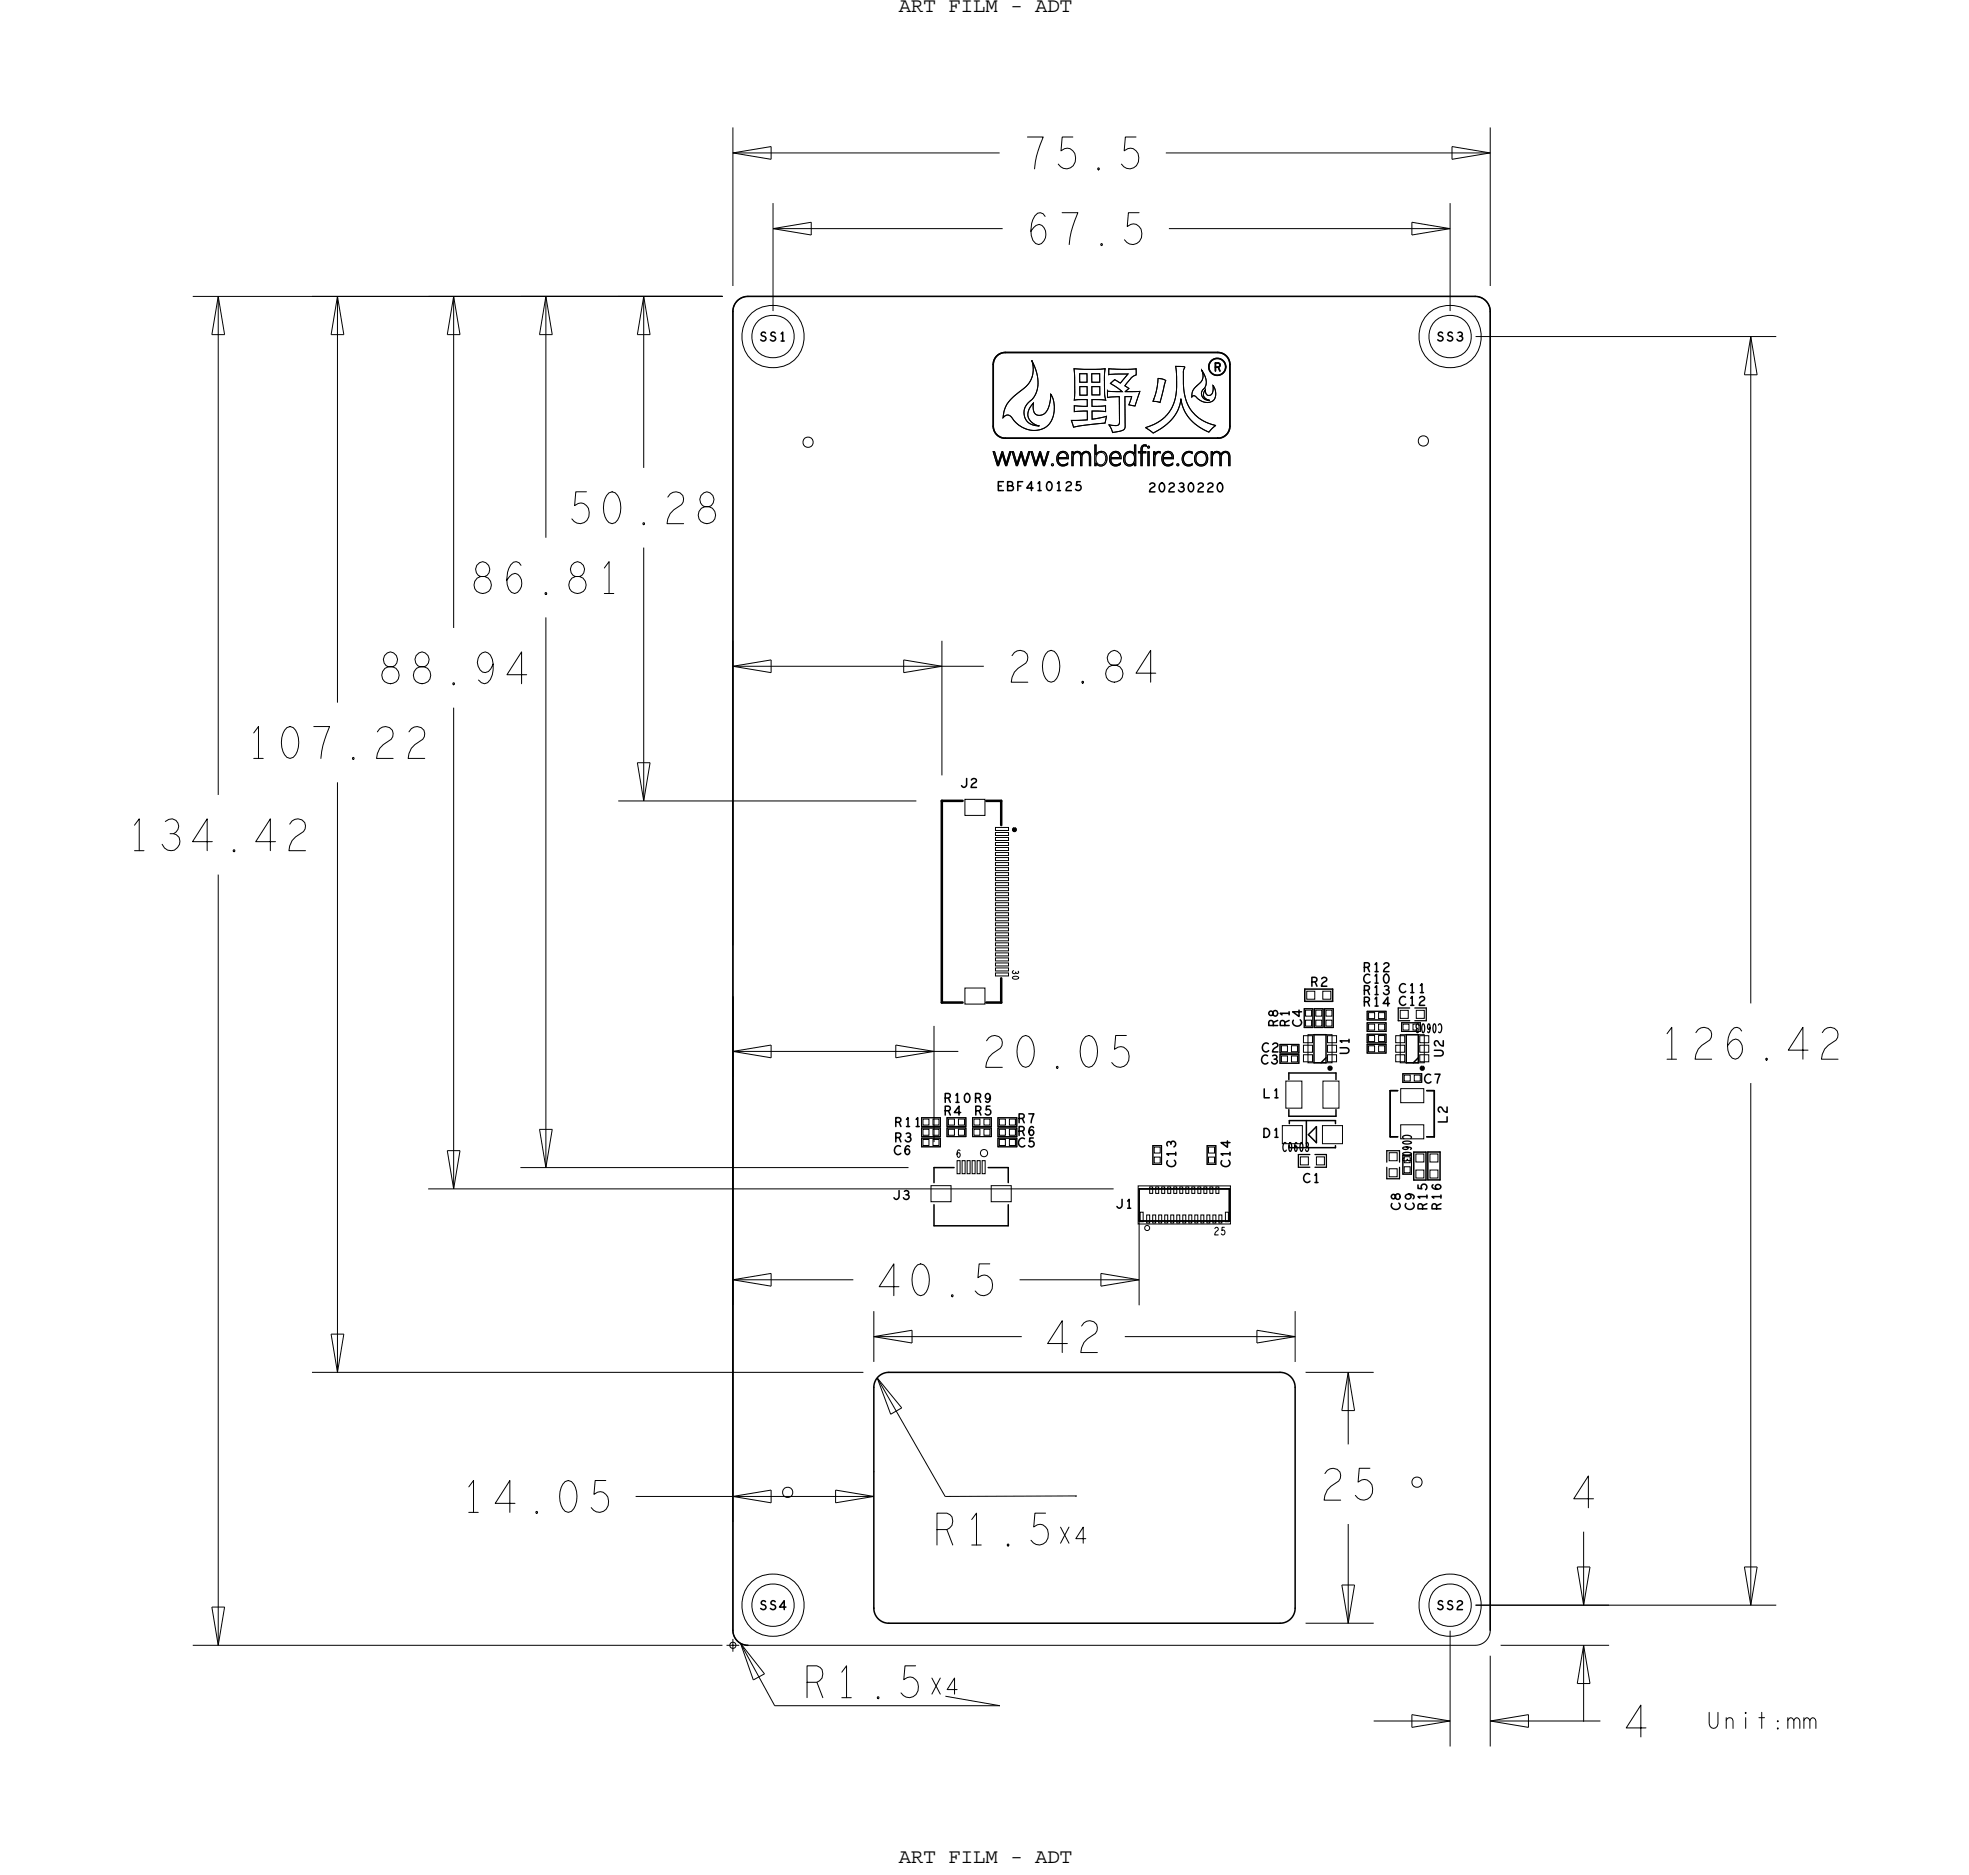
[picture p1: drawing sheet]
<svg xmlns="http://www.w3.org/2000/svg" width="196mm" height="187mm" viewBox="0 0 196 187" stroke-linecap="round" stroke-linejoin="round" font-family="sans-serif">
<defs><g id="words">
<g font-size="3.2">
<text x="93" y="154">R1.5</text>
<text x="80.1" y="169.2">R1.5</text>
</g>
<g font-size="2.1">
<text x="89.6" y="1.2">ART FILM - ADT</text>
<text x="89.6" y="185.6">ART FILM - ADT</text>
</g>
<text font-size="1.6" x="170.2" y="172.2">Unit:mm</text>
<g font-size=".9">
<text x="135.9" y="99.1">R13</text>
<text x="135.9" y="100.3">R14</text>
<text x="135.9" y="96.8">R12</text>
<text x="139.4" y="100.2">C12</text>
<text x="139.4" y="98.9">C11</text>
<text x="128.5" y="102.3" transform="rotate(-90 128.5 102.3)">R1</text>
<text x="143.8" y="102" transform="rotate(-180 143.8 102)">C0603</text>
<text x="89.2" y="113.8">R3</text>
<text x="89.2" y="112.3">R11</text>
<text x="94.1" y="109.9">R10 R9</text>
<text x="101.5" y="113.2">R6</text>
<text x="139.8" y="113.1" transform="rotate(90 139.8 113.1)">C0603</text>
<text x="117.2" y="116.3" transform="rotate(-90 117.2 116.3)">C13</text>
<text x="127.9" y="114.7">C0603</text>
<text x="142.3" y="120.6" transform="rotate(-90 142.3 120.6)">R15</text>
<text x="143.6" y="120.6" transform="rotate(-90 143.6 120.6)">R16</text>
</g>
</g></defs>
<!-- layer: Board Outline -->
<g fill="none" stroke="#000" stroke-width=".1">
<path d="M73.1 15.2h26.6zM73.1 15.2l3.8 .7zM73.1 12.7v15.8zM73.1 15.2l3.8-.6zM76.9 14.6v1.3zM116.2 15.2h32.4zM144.8 14.6v1.3zM144.8 15.9l3.8-.7zM144.8 14.6l3.8 .6zM148.6 12.7v15.8zM19.2 29.5h52.8zM21.1 33.3h1.3z"/>
<path d="M21.8 29.5l-.7 3.8zM21.8 29.5v49.7zM21.8 29.5l.6 3.8zM31.1 29.5h40.9zM33 33.3h1.3zM33.6 29.5l-.6 3.8zM33.6 29.5v40.5zM33.6 29.5l.7 3.8zM42.7 29.5h29.3zM44.6 33.3h1.3zM45.2 29.5l-.6 3.8zM45.2 29.5v33.1z"/>
<path d="M45.2 29.5l.7 3.8zM51.9 29.5h20.1zM53.8 33.3h1.3zM54.4 29.5l-.6 3.8zM54.4 29.5v24.1zM54.4 29.5l.7 3.8zM61.6 29.5h10.4zM63.5 33.3h1.3zM64.2 29.5l-.7 3.8zM64.2 29.5v17.1zM64.2 29.5l.6 3.8zM73.5 30l.5-.3 .6-.2h72.5a1.5 1.5 0 0 1 1.5 1.5v131.5a1.5 1.5 0 0 1-1.5 1.5h-72.5a1.5 1.5 0 0 1-1.5-1.5v-131.5l.1-.6z"/>
<path d="M77.1 22.8h22.9zM77.1 22.8l3.8 .6zM77.1 20.2v10.8zM77.1 22.8l3.8-.7zM80.9 22.1v1.3zM102.9 35.9a3.6 3.6 0 0 1 .3 3.5l-.2 .2a2.11 2.11 0 0 0-.9 1.7 1.34 1.34 0 0 0 1.5 1.1 1.22 1.22 0 0 1-1.1-.8 1.22 1.22 0 0 1 .5-1.4v.1a.82 .82 0 0 0 .5 1.1 1.05 1.05 0 0 0 1.1-1l.2-1.1a2.69 2.69 0 0 1-.5 3.2 2.61 2.61 0 0 1-3.6-1 .49 .49 0 0 0-.7 .1 3.1 3.1 0 0 1 1.6-2.5 2.56 2.56 0 0 0 1.3-3.2zM107.1 36.7l.9 .1 2.2-.1a11.2 11.2 0 0 0 0 3.2l-1.3-.1v.7l1.3-.1v.5v.1h-1.3v.8l1.4-.3-.1 .7-3.2 .4-.2-.7 1.6-.1v-.8h-1.3v-.6l1.3 .1v-.3v-.4l-1.3 .1zM107.1 36.7l.9 .1 2.2-.1a11.3 11.3 0 0 0 0 3.2l-1.3-.1v.7l1.3-.1v.5v.1h-1.3v.8l1.4-.3-.1 .7-3.2 .4-.2-.7 1.6-.1v-.8h-1.3v-.6l1.3 .1v-.3v-.4l-1.3 .1zM107.6 37.2h.8v.9h-.8zM107.6 38.5h.8v.9h-.8zM108.8 37.2h.8v.9h-.8zM108.8 38.5h.8v.9h-.7z"/>
<path d="M110.5 36.7l1.2 .1 1.6-.1v.7l-.5 .2-.7 .8 .4 .3-.3 .3h1.4l-.5 1.5-.6-.2 .3-.8h-.7l.1 2.9a.55 .55 0 0 1-.7 .6l-.6 .1-.3-.8 .3 .1a.46 .46 0 0 0 .6-.1 .46 .46 0 0 0 .1-.5v-2.3l-1.2 .1v-.6h1.5l-1.2-.8 .4-.4 .6 .4 .7-.9h-1.9zM115.4 37.7l.8 .2-.6 2.2-.7-.1 .4-1zM115.5 37.7l.7 .2-.6 2.2-.7-.1 .4-1zM116.5 22.8h28.1zM117.2 36.5l.9 .1-.1 .4v.7a4.2 4.2 0 0 0 1.8 4.1l.5 .3 .9 .3-.7 .7a4.1 4.1 0 0 1-2.8-3.3 4.4 4.4 0 0 1-2.8 3.3l-.7-.5 1.2-.5 .7-.5 .6-.8 .4-.8 .2-1.4zM119.8 36.9a1.74 1.74 0 0 1 .4 1.6l-.1 .1a.78 .78 0 0 0-.2 1l.3 .2 .4 .1a.61 .61 0 0 1-.6-.4 .61 .61 0 0 1 .2-.7 .41 .41 0 0 0 .3 .6 .41 .41 0 0 0 .4-.5v-.5a1.19 1.19 0 0 1 0 1.6 1.52 1.52 0 0 1-1.8-.6l-.3 .2a1.77 1.77 0 0 1 .8-1.4 1.08 1.08 0 0 0 .2-1.3zM140.8 22.1v1.3zM140.8 23.4l3.8-.6zM140.8 22.1l3.8 .7zM144.6 20.2v10.8zM147.1 33.5h30zM173.9 37.3h1.3z"/>
<path d="M174.5 33.5l.7 3.8zM174.5 33.5l-.6 3.8zM174.5 33.5v66.5zM64.2 54.6v25.2zM99 45h.2l.3 1.2 .4-1.2h.1l.3 1.2 .4-1.2h.1l-.4 1.4h-.2l-.3-1.2-.4 1.2h-.1zM100.9 45h.1l.4 1.2 .4-1.2h.1l.3 1.2 .3-1.2h.2l-.5 1.4h-.1l-.3-1.2-.4 1.2h-.1zM102.8 45h.1l.4 1.2 .3-1.2h.1l.4 1.2 .3-1.2h.2l-.5 1.4h-.1l-.3-1.2-.4 1.2h-.1zM104.8 46.3v.1zM104.8 46.2h.1zM104.8 46.4h.1zM104.8 46.2v.1zM104.9 46.2h.1z"/>
<path d="M104.9 46.4h.1zM105 46.2v.1zM105 46.3v.1zM105.6 45.1a.57 .57 0 0 1 .7 0 .57 .57 0 0 1 .2 .6h-1a.55 .55 0 0 0 .3 .6 .55 .55 0 0 0 .6-.2v.2a.7 .7 0 0 1-.9-.1 .7 .7 0 0 1-.1-.9zM105.6 45.1a.57 .57 0 0 1 .7 0 .57 .57 0 0 1 .2 .6h-1a.54 .54 0 0 0 .3 .6 .54 .54 0 0 0 .6-.2v.2a.7 .7 0 0 1-.9-.1 .7 .7 0 0 1-.1-.9zM105.6 45.2a.43 .43 0 0 1 .6-.1 .43 .43 0 0 1 .2 .5h-.9zM106.9 45h.1v.2a.45 .45 0 0 1 .4-.2 .45 .45 0 0 1 .4 .3 .47 .47 0 0 1 .6-.3 .47 .47 0 0 1 .3 .5v.9h-.1v-.8a.39 .39 0 0 0-.4-.5 .39 .39 0 0 0-.3 .5v.8h-.2v-.8a.39 .39 0 0 0-.4-.5 .39 .39 0 0 0-.3 .5v.8h-.1zM109.1 44.3h.2v1a.61 .61 0 0 1 .8-.3 .61 .61 0 0 1 .2 .9 .58 .58 0 0 1-.4 .5 .58 .58 0 0 1-.6-.2v.2h-.2zM109.4 45.2a.52 .52 0 0 1 .7 0 .52 .52 0 0 1 .1 .7 .49 .49 0 0 1-.6 .4 .49 .49 0 0 1-.3-.7zM110.3 41.5h.1M110.6 42.3h.1M110.8 45.1a.57 .57 0 0 1 .7 0 .57 .57 0 0 1 .3 .6h-1.1a.54 .54 0 0 0 .3 .6 .54 .54 0 0 0 .7-.2v.2a.69 .69 0 0 1-.9 0 .69 .69 0 0 1-.1-.9z"/>
<path d="M110.9 45.2a.43 .43 0 0 1 .5-.1 .43 .43 0 0 1 .2 .5h-.9zM112.3 45.1a.55 .55 0 0 1 .8 .1v-.9h.1v2.1h-.1v-.3a.62 .62 0 0 1-.8 .2 .62 .62 0 0 1-.3-.8zM112.3 45.2a.5 .5 0 0 1 .6 0 .5 .5 0 0 1 .2 .6 .5 .5 0 0 1-.6 .5 .5 .5 0 0 1-.4-.7zM113.9 44.4l.3-.1 .1 .2a.27 .27 0 0 0-.3 0 .27 .27 0 0 0-.1 .3v.2h.3v.1h-.3v1.3h-.2v-1.3h-.2v-.1h.2zM114.4 45h.2v1.4h-.2zM115 45h.1v.3a.42 .42 0 0 1 .6-.3v.1a.46 .46 0 0 0-.6 .7v.6h-.1zM116.1 45.1a.57 .57 0 0 1 .7 0 .57 .57 0 0 1 .2 .6h-1a.54 .54 0 0 0 .3 .6 .54 .54 0 0 0 .6-.2v.2a.69 .69 0 0 1-.9 0 .69 .69 0 0 1-.1-.9zM116.1 45.2a.43 .43 0 0 1 .5-.1 .43 .43 0 0 1 .3 .5h-.9zM117.3 46.3v.1zM117.3 46.4h.1zM117.3 46.2h.1zM117.3 46.2v.1z"/>
<path d="M117.4 46.2h.1zM117.4 46.4h.1zM117.5 46.2v.1zM117.5 46.3v.1zM118 45.2a.71 .71 0 0 1 .9-.2v.2a.59 .59 0 0 0-.9 .5 .59 .59 0 0 0 .8 .6v-.1v.1a.71 .71 0 0 1-.9-.2 .71 .71 0 0 1 .1-.9zM119.3 45.2a.7 .7 0 0 1 .9 0 .7 .7 0 0 1 0 1 .7 .7 0 0 1-.9 .1l-.2-.3v-.3zM119.4 45.3a.56 .56 0 0 1 .7-.1 .56 .56 0 0 1 .2 .7 .55 .55 0 0 1-.8 .4 .55 .55 0 0 1-.3-.8zM119.4 45.2a.56 .56 0 0 1 .7 0 .56 .56 0 0 1 .2 .7 .55 .55 0 0 1-.8 .4 .55 .55 0 0 1-.3-.8zM120.7 45h.2v.2a.45 .45 0 0 1 .4-.2 .45 .45 0 0 1 .4 .3 .47 .47 0 0 1 .6-.3 .47 .47 0 0 1 .3 .5v.9h-.1v-.8a.39 .39 0 0 0-.4-.5 .39 .39 0 0 0-.4 .5v.8h-.1v-.8a.39 .39 0 0 0-.4-.5 .39 .39 0 0 0-.3 .5v.8h-.2zM33.6 78v58.8zM45.2 70.5v48zM54.4 61.5v54.9z"/>
<path d="M61.6 79.8h29.8zM63.5 76l.7 3.8zM63.5 76h1.3zM64.8 76l-.6 3.8zM73.1 66.4h20.8zM73.1 66.4l3.8 .6zM73.1 63.9v30.3zM73.1 66.4l3.8-.6zM76.9 65.8v1.2zM90.1 65.8v1.2zM90.1 67l3.8-.6zM90.1 65.8l3.8 .6z"/>
<path d="M93.9 63.9v13.4zM93.9 66.4h4.2zM21.8 87.2v76.8zM73.1 99.3v8zM73.1 99.3v30.8zM73.1 99.3v52.4zM42.7 118.5h68.3zM44.6 114.7l.6 3.8zM44.6 114.7h1.3zM45.9 114.7l-.7 3.8zM51.9 116.4h38.7zM53.8 112.5h1.3z"/>
<path d="M53.8 112.5l.6 3.9zM55.1 112.5l-.7 3.9zM73.1 104.8h20zM73.1 104.8l3.8 .6zM73.1 104.8l3.8-.7zM76.9 104.1v1.3zM89.3 104.1v1.3zM89.3 105.4l3.8-.6zM89.3 104.1l3.8 .7zM93.1 102.2v11.6zM93.1 104.8h2.4zM97.8 114.7l.3-.1 .3 .1 .1 .2-.1 .3-.3 .1-.3-.1-.1-.3z"/>
<path d="M174.5 107.9v52.1zM31.1 136.8h55zM33 132.9l.6 3.9zM33 132.9h1.3zM34.3 132.9l-.7 3.9zM73.1 127.5h12zM73.1 127.5l3.8 .7zM73.1 127.5l3.8-.6zM76.9 126.9v1.3zM87.1 133.2h14.8zM87.1 130.7v5zM87.1 133.2l3.8 .6z"/>
<path d="M87.1 133.2l3.8-.6zM87.4 137.3l2.5 3zM87.4 137.3l1.4 3.6zM87.4 137.3l6.8 11.8zM90.9 132.6v1.2zM101.6 127.5h12zM109.8 126.9v1.3zM109.8 128.2l3.8-.7zM109.8 126.9l3.8 .6zM112.1 133.2h17zM113.6 121v9.1zM125.3 132.6v1.2z"/>
<path d="M125.3 133.8l3.8-.6zM125.3 132.6l3.8 .6zM129.1 130.7v5zM130.2 136.8h6.7zM134.4 136.8l.6 3.8zM134.4 136.8l-.6 3.8zM134.4 136.8v7.1zM63.4 149.1h9.7zM73.1 149.1l3.8 .7zM73.1 149.1h14zM73.1 149.1l3.8-.6zM76.9 148.5v1.3z"/>
<path d="M83.3 148.5v1.3zM83.3 149.8l3.8-.7zM83.3 148.5l3.8 .6zM87.1 146.6v.1zM88.8 140.9l1.1-.6zM94.2 149.1h13.1zM107.2 149.1h.1zM133.8 157.9h1.2zM133.8 140.6h1.2zM133.8 157.9l.6 3.9zM134.4 151.9v9.9zM135 157.9l-.6 3.9z"/>
<path d="M147.1 160h30zM147.1 160h13.3zM157.2 156.1h1.3zM157.2 156.1l.7 3.9zM157.9 152.6v7.4zM158.5 156.1l-.6 3.9zM173.9 156.1l.6 3.9zM173.9 156.1h1.3zM175.2 156.1l-.7 3.9zM19.2 164h52.8zM21.1 160.1l.7 3.9zM21.1 160.1h1.3z"/>
<path d="M22.4 160.1l-.6 3.9zM73.8 163.8l2.4 3zM73.8 163.8l1.3 3.6zM73.8 163.8l3.4 6.2zM75.1 167.4l1.1-.6zM77.2 170h22.5zM94.3 169l5.4 1zM130.2 161.8h6.7zM136.9 171.5h7.7zM140.8 170.9v1.2zM140.8 172.1l3.8-.6zM140.8 170.9l3.8 .6z"/>
<path d="M144.6 162.5v11.5zM148.6 165v9zM148.6 171.5l3.8 .6zM148.6 171.5l3.8-.6zM148.6 171.5h10.9zM149.6 164h10.8zM152.4 170.9v1.2zM157.2 167.8h1.3zM157.9 164l.6 3.8zM157.9 164l-.7 3.8zM157.9 164v7.6z"/>
<circle cx="104.9" cy="46.3" r=".11"/>
<circle cx="114.5" cy="44.6" r=".1"/>
<circle cx="117.4" cy="46.3" r=".11"/>
</g>
<g fill="none" stroke="#000" stroke-width=".15">
<path d="M73.1 31v131.5zM74.6 29.5h72.5zM74.6 29.5a1.5 1.5 0 0 0-1.5 1.5M99 36.3v6.2zM100.2 35.1h21.2zM100.2 35.1a1.2 1.2 0 0 0-1.2 1.2M121.2 36.2h.2zM121.2 36.2v.8zM121.2 36.6h.2zM121.4 35.1a1.2 1.2 0 0 1 1.2 1.2M121.4 36.6l.2 .4zM121.4 36.2h.1z"/>
<path d="M121.4 36.6l.1-.1zM121.5 36.5h.1zM121.5 36.2l.1 .1zM121.6 36.3v.1zM121.6 36.4v.1zM122.6 36.3v6.2zM147.1 29.5a1.5 1.5 0 0 1 1.5 1.5M148.6 31v131.5zM99 42.5a1.2 1.2 0 0 0 1.2 1.2M100.2 43.7h21.2zM121.4 43.7h.1M122.6 42.5a1.2 1.2 0 0 1-1.2 1.2"/>
<path d="M87.1 138.3v22zM88.6 136.8h39zM88.6 136.8a1.5 1.5 0 0 0-1.5 1.5M127.6 136.8a1.5 1.5 0 0 1 1.5 1.5M129.1 138.3v22zM73.1 162.5a1.5 1.5 0 0 0 1.5 1.5M87.1 160.3h.1M87.1 160.3a1.5 1.5 0 0 0 1.5 1.5M88.6 161.8h39zM129.1 160.3a1.5 1.5 0 0 1-1.5 1.5"/>
<circle cx="121.3" cy="36.6" r=".84"/>
</g>
<!-- layer: Components -->
<g fill="none" stroke="#000" stroke-width=".15">
<path d="M130.1 98.6v1.2zM130.1 98.6h2.8zM130.1 99.8h2.8zM132.9 98.6v1.2zM93.1 116.4h2zM93.1 116.4v1.5zM98.5 116.4h2zM100.5 116.4v1.5zM113.6 118.5h9zM113.6 118.5v3.2zM122.6 118.5v3.2zM128.5 106.9h4.7z"/>
<path d="M128.5 111.2h4.7zM128.5 110.6v.6zM128.5 106.9v.7zM128.5 114.4h4.6zM128.5 111.7v.3zM128.5 111.7h4.6zM130.2 111.7v2.7zM130.4 113.1l.8 .8zM130.4 113.1l.8-.8zM131 103.1v2.8zM131 105.9h1.2zM131 103.1h1.2z"/>
<path d="M131.2 112.3v1.6zM132.2 105.4l-.5 .5zM132.2 103.1v2.8zM133.1 114.2v.2zM133.1 111.7v.3zM133.2 110.6v.6zM133.2 106.9v.7zM138.6 108.7h.7zM138.6 113.3h.7zM138.6 108.7v4.6zM140.2 103.1h1.2zM140.2 103.1v2.8z"/>
<path d="M140.2 105.9h1.2zM140.9 105.9l.5-.5zM140.9 114.8h1.3zM140.9 114.8v2.8zM140.9 117.6h1.3zM141.4 103.1v2.8zM142.2 114.8v2.8zM142.2 113.3h.8zM142.2 108.7h.8zM142.3 117.6h1.3zM142.3 114.8h1.3zM142.3 114.8v2.8z"/>
<path d="M143 108.7v4.6zM143.6 114.8v2.8zM93.1 122.2h7.4zM93.1 120.1v2.1zM100.5 120.1v2.1zM113.6 121.7h9z"/>
</g>
<path d="M93.9 79.8h.1M93.9 79.8v20.1zM93.9 79.8h2.1zM98.3 79.8h1.5zM99.8 79.8v2.4zM93.9 99.9h2.1zM98.3 99.9h1.5zM99.8 97.5v2.4zM101 82.6l.1-.1 .1 .1v.1l-.1 .1-.1-.1zM132.5 106.4l.1-.1 .1 .1v.1l-.1 .1-.1-.1zM141.7 106.4l.1-.1 .1 .1v.1l-.1 .1-.1-.1z" fill="none" stroke="#000" stroke-width=".25"/>
<g fill="none" stroke="#000" stroke-width=".1">
<path d="M91.9 113.3h1.8zM91.9 112.2h1.8zM91.9 113.4h1.8v.9h-1.8zM91.9 114.3h1.8zM91.9 112.4h1.8v.9h-1.8zM91.9 112.4v.9zM91.9 112.4h1.8zM91.9 111.4h1.8v.8h-1.8zM91.9 111.4v.8zM91.9 111.4h1.8zM91.9 113.4h1.8zM91.9 113.4v.9z"/>
<path d="M93.7 112.4v.9zM93.7 111.4v.8zM93.7 113.4v.9zM94.4 112.4h1.9zM94.4 112.4v.9zM94.4 111.4h1.9zM94.4 111.4v.8zM94.4 112.4h1.9v.9h-1.9zM94.4 113.3h1.9zM94.4 111.4h1.9v.8h-1.9zM94.4 112.2h1.9zM96.3 112.4v.9z"/>
<path d="M96.3 111.4v.8zM96.9 111.4h1.9zM96.9 111.4v.8zM96.9 112.4h1.9zM96.9 112.4v.9zM96.9 111.4h1.9v.8h-1.9zM96.9 112.2h1.9zM96.9 112.4h1.9v.9h-1.9zM96.9 113.3h1.9zM98.8 111.4v.8zM98.8 112.4v.9zM99.5 111.4h1.9z"/>
<path d="M99.5 111.4v.8zM99.5 112.4h1.9zM99.5 112.4v.9zM99.5 113.4h1.9v.9h-1.9zM99.5 113.4v.9zM99.5 113.4h1.9zM99.5 111.4h1.9v.8h-1.9zM99.5 112.2h1.9zM99.5 112.4h1.9v.9h-1.9zM99.5 113.3h1.9zM99.5 114.3h1.9zM101.4 111.4v.8z"/>
<path d="M101.4 113.4v.9zM113.5 118.2h9.2v3.8h-9.2zM114.9 114.2h.9v1.8h-.9zM114.9 116h.9zM114.9 114.2h.9zM114.9 114.2v1.8zM115.8 114.2v1.8zM120.3 114.2h.9v1.8h-.9zM120.3 116h.9zM120.3 114.2h.9zM120.3 114.2v1.8zM121.2 114.2v1.8z"/>
<path d="M127.6 105.1h1.9zM127.6 105.1v.9zM127.6 104.1h1.9zM127.6 104.1v.8zM127.6 105.1h1.9v.9h-1.9zM127.6 106h1.9zM127.6 104.1h1.9v.8h-1.9zM127.6 104.9h1.9zM129.5 105.1v.9zM129.5 104.1v.8zM130 100.5h.9v1.9h-.9zM130 102.4h.9z"/>
<path d="M130 100.5h.9zM130 100.5v1.9zM130.4 103.1h2.4v2.8h-2.4zM130.9 100.5v1.9zM131 100.5h.9zM131 100.5v1.9zM131 100.5h.9v1.9h-.9zM131 102.4h.9zM131.9 100.5v1.9zM132.1 100.5h.8v1.9h-.8zM132.1 102.4h.8zM132.1 100.5h.8z"/>
<path d="M132.1 100.5v1.9zM132.9 100.5v1.9zM136.3 104.1h1.9zM136.3 104.1v.8zM136.3 103.1h1.9zM136.3 103.1v.8zM136.3 100.8h1.9zM136.3 100.8v.8zM136.3 101.9h1.9zM136.3 101.9v.9zM136.3 104.1h1.9v.8h-1.9zM136.3 104.9h1.9z"/>
<path d="M136.3 103.1h1.9v.8h-1.9zM136.3 103.9h1.9zM136.3 100.8h1.9v.8h-1.9zM136.3 101.6h1.9zM136.3 101.9h1.9v.9h-1.9zM136.3 102.8h1.9zM138.2 104.1v.8zM138.2 103.1v.8zM138.2 100.8v.8zM138.2 101.9v.9zM139.6 103.1h2.4v2.8h-2.4zM139.7 101.9h1.9z"/>
<path d="M139.7 101.9v.9zM139.7 101.9h1.9v.9h-1.9zM139.7 102.8h1.9zM139.8 117h.9zM139.8 115.1h.9v1.9h-.9zM139.8 115.1h.9zM139.8 115.1v1.9zM139.8 107h1.9v.9h-1.9zM139.8 107v.9zM139.8 107h1.9zM139.8 107.9h1.9zM140.7 115.1v1.9z"/>
<path d="M141.7 107v.9zM114.2 122.2l.2-.1 .1 .1 .1 .2-.1 .1-.1 .1-.2-.1-.1-.1z"/>
</g>
<g fill="none" stroke="#000" stroke-width=".13">
<path d="M129.4 115v1.3zM129.4 116.3h1.2zM131.1 116.3h1.1zM131.1 115h1.1zM132.2 115v1.3zM138.2 117.5h1.3zM138.2 114.7h1.3zM138.2 114.7v1.1zM138.2 116.3v1.2zM139.4 100.4v1.3zM139.4 101.7h1.1zM139.5 116.3v1.2z"/>
<path d="M142.2 100.4v1.3z"/>
</g>
<!-- layer: Nets -->
<g fill="none" stroke="#000" stroke-width=".1">
<path d="M96.2 79.7h2v1.6h-2zM96.2 98.5h2v1.6h-2zM99.2 82.5h1.3v.3h-1.3zM99.2 83h1.3v.3h-1.3zM99.2 83.5h1.3v.3h-1.3zM99.2 84h1.3v.3h-1.3zM99.2 84.5h1.3v.3h-1.3zM99.2 87h1.3v.3h-1.3zM99.2 86.5h1.3v.3h-1.3zM99.2 88h1.3v.3h-1.3zM99.2 87.5h1.3v.3h-1.3zM99.2 96.5h1.3v.3h-1.3z"/>
<path d="M99.2 90.5h1.3v.3h-1.3zM99.2 92h1.3v.3h-1.3zM99.2 95h1.3v.3h-1.3zM99.2 97h1.3v.3h-1.3zM99.2 91h1.3v.3h-1.3zM99.2 92.5h1.3v.3h-1.3zM99.2 95.5h1.3v.3h-1.3zM99.2 93.5h1.3v.3h-1.3zM99.2 94h1.3v.3h-1.3zM99.2 89h1.3v.3h-1.3zM99.2 89.5h1.3v.3h-1.3zM99.2 88.5h1.3v.3h-1.3z"/>
<path d="M99.2 85h1.3v.3h-1.3zM99.2 85.5h1.3v.3h-1.3zM99.2 86h1.3v.3h-1.3zM99.2 90h1.3v.3h-1.3zM99.2 91.5h1.3v.3h-1.3zM99.2 93h1.3v.3h-1.3zM99.2 94.5h1.3v.3h-1.3zM99.2 96h1.3v.3h-1.3zM130.3 98.8h.8v.8h-.8zM131.9 98.8h.8v.8h-.8zM92 112.5h.6v.6h-.6zM92 111.5h.6v.6h-.6z"/>
<path d="M92 113.5h.6v.6h-.6zM92.8 118.2h2v1.6h-2zM93 112.5h.6v.6h-.6zM93 111.5h.6v.6h-.6zM93 113.5h.6v.6h-.6zM94.5 112.5h.6v.6h-.6zM94.5 111.5h.6v.6h-.6zM95.4 115.7h.3v1.3h-.3zM95.5 112.5h.6v.6h-.6zM95.5 111.5h.6v.6h-.6zM95.9 115.7h.3v1.3h-.3zM96.4 115.7h.3v1.3h-.3z"/>
<path d="M96.9 115.7h.3v1.3h-.3zM97.1 111.5h.6v.6h-.6zM97.1 112.5h.6v.6h-.6zM97.4 115.7h.3v1.3h-.3zM97.9 115.7h.3v1.3h-.3zM98.1 112.5h.6v.6h-.6zM98.1 111.5h.6v.6h-.6zM98.8 118.2h2v1.6h-2zM99.6 113.5h.6v.6h-.6zM99.6 111.5h.6v.6h-.6zM99.6 112.5h.6v.6h-.6zM100.6 113.5h.6v.6h-.6z"/>
<path d="M100.6 112.5h.6v.6h-.6zM100.6 111.5h.6v.6h-.6zM114.6 118.3h.3v.6h-.3zM115.1 115.3h.6v.6h-.6zM115.1 114.3h.6v.6h-.6zM115.2 118.3h.3v.6h-.3zM115.8 118.3h.3v.6h-.3zM116.4 118.3h.3v.6h-.3zM117 118.3h.3v.6h-.3zM117.6 118.3h.3v.6h-.3zM118.2 118.3h.3v.6h-.3zM118.8 118.3h.3v.6h-.3z"/>
<path d="M119.4 118.3h.3v.6h-.3zM120 118.3h.3v.6h-.3zM120.5 115.3h.6v.6h-.6zM120.5 114.3h.6v.6h-.6zM120.6 118.3h.3v.6h-.3zM121.2 118.3h.3v.6h-.3zM127.7 105.2h.6v.6h-.6zM127.7 104.2h.6v.6h-.6zM127.8 112.2h2v1.8h-2zM128.2 107.7h1.6v2.7h-1.6zM128.7 105.2h.6v.6h-.6zM128.7 104.2h.6v.6h-.6z"/>
<path d="M129.6 115.3h.8v.8h-.8zM129.9 105.1h.9v.7h-.9zM129.9 104.2h.9v.7h-.9zM129.9 103.2h.9v.7h-.9zM130.2 101.7h.6v.6h-.6zM130.2 100.7h.6v.6h-.6zM131.2 101.7h.6v.6h-.6zM131.2 100.7h.6v.6h-.6zM131.2 115.3h.8v.8h-.8zM131.8 112.2h2v1.8h-2zM131.9 107.7h1.6v2.7h-1.6zM132.2 101.7h.6v.6h-.6z"/>
<path d="M132.2 100.7h.6v.6h-.6zM132.3 105.1h.9v.7h-.9zM132.3 103.2h.9v.7h-.9zM132.3 104.2h.9v.7h-.9zM136.4 104.2h.6v.6h-.6zM136.4 103.2h.6v.6h-.6zM136.4 100.9h.6v.6h-.6zM136.4 102.1h.6v.6h-.6zM137.4 104.2h.6v.6h-.6zM137.4 100.9h.6v.6h-.6zM137.4 102.1h.6v.6h-.6zM137.4 103.2h.6v.6h-.6z"/>
<path d="M138.5 116.5h.8v.8h-.8zM138.5 114.9h.8v.8h-.8zM139.1 104.2h.9v.7h-.9zM139.1 105.1h.9v.7h-.9zM139.1 103.2h.9v.7h-.9zM139.6 100.7h.8v.8h-.8zM139.6 108.5h2.3v1.4h-2.3zM139.6 112.1h2.3v1.4h-2.3zM139.9 102.1h.6v.6h-.6zM140 116.3h.6v.6h-.6zM140 107.1h.6v.6h-.6zM140.9 102.1h.6v.6h-.6z"/>
<path d="M141 107.1h.6v.6h-.6zM141.1 116.6h.8v.8h-.8zM141.1 115h.8v.8h-.8zM141.2 100.7h.8v.8h-.8zM141.5 103.2h.9v.7h-.9zM141.5 104.2h.9v.7h-.9zM141.5 105.1h.9v.7h-.9zM142.6 116.6h.8v.8h-.8zM142.6 115h.8v.8h-.8zM113.7 120.8h.3v.9h-.3zM114.3 121.1h.3v.8h-.3zM114.9 121.1h.3v.8h-.3z"/>
<path d="M115.5 121.1h.3v.8h-.3zM116.1 121.1h.3v.8h-.3zM116.7 121.1h.3v.8h-.3zM117.3 121.1h.3v.8h-.3zM117.9 121.1h.3v.8h-.3zM118.5 121.1h.3v.8h-.3zM119.1 121.1h.3v.8h-.3zM119.7 121.1h.3v.8h-.3zM120.3 121.1h.3v.8h-.3zM120.9 121.1h.3v.8h-.3zM121.5 121.1h.3v.8h-.3zM122.2 120.8h.3v.9h-.3z"/>
<circle cx="77.1" cy="33.6" r="2.12"/>
<circle cx="77.1" cy="33.6" r="3.1"/>
<circle cx="144.6" cy="33.6" r="2.12"/>
<circle cx="144.6" cy="33.6" r="3.1"/>
<circle cx="80.6" cy="44.1" r=".51"/>
<circle cx="141.9" cy="43.9" r=".51"/>
<circle cx="77.1" cy="160" r="2.12"/>
<circle cx="77.1" cy="160" r="3.1"/>
<circle cx="78.5" cy="148.7" r=".51"/>
<circle cx="141.3" cy="147.7" r=".51"/>
<circle cx="144.6" cy="160" r="2.12"/>
<circle cx="144.6" cy="160" r="3.1"/>
</g>
<!-- layer: Text -->
<g fill="none" stroke="#000" stroke-width=".1">
<path d="M102.4 13.7h1.6l-.3 .7a7.9 7.9 0 0 0-.6 2.4M107 13.7h-1.1l-.1 1.3a.85 .85 0 0 1 .9-.2 .85 .85 0 0 1 .5 .9 .94 .94 0 0 1-.6 1.1 .94 .94 0 0 1-1.1-.4M109.4 16.8l.1-.1 .1 .2h-.1zM113.3 13.7h-1.1l-.1 1.3a.85 .85 0 0 1 .9-.2 .85 .85 0 0 1 .5 .9 .94 .94 0 0 1-.6 1.1 .94 .94 0 0 1-1.1-.4M104.2 21.6l-.2-.3-.3-.1a1.14 1.14 0 0 0-.9 1.1 2.02 2.02 0 0 0 .4 2 .69 .69 0 0 0 1-.6 1.04 1.04 0 0 0-.6-1.3l-.3 .1-.5 .5M105.9 21.2h1.6l-.4 .8a7.9 7.9 0 0 0-.5 2.4M109.7 24.3h.1l.1 .1-.1 .1zM113.6 21.2h-1.1l-.1 1.4a.85 .85 0 0 1 1-.2 .85 .85 0 0 1 .4 .9 .94 .94 0 0 1-.6 1 .94 .94 0 0 1-1.1-.4M47.5 56.3a.73 .73 0 0 0 0 .9 .73 .73 0 0 0 .8 .3 .86 .86 0 0 1 .5 1.3 .86 .86 0 0 1-1.4 0 .86 .86 0 0 1 .5-1.3 .73 .73 0 0 0 .9-.8 .73 .73 0 0 0-1-.6zM51.9 56.3l-.2-.2-.2-.1a1.14 1.14 0 0 0-.9 1 2.02 2.02 0 0 0 .4 2 .69 .69 0 0 0 1-.5 1.04 1.04 0 0 0-.7-1.4l-.3 .1-.5 .6M54.3 59.1l.1-.1 .1 .2h-.1zM57 56.3a.73 .73 0 0 0 0 .9 .73 .73 0 0 0 .8 .3 .86 .86 0 0 1 .5 1.3 .86 .86 0 0 1-1.4 0 .86 .86 0 0 1 .5-1.3 .73 .73 0 0 0 .9-.8 .73 .73 0 0 0-1-.6z"/>
<path d="M58.5 49h-1.1l-.1 1.4a.85 .85 0 0 1 1-.2 .85 .85 0 0 1 .4 .9 .94 .94 0 0 1-.6 1 .94 .94 0 0 1-1.1-.4M60.2 59.1h1M60.2 56.6l.5-.6v3.1M60.7 49.1a.71 .71 0 0 1 1 .6 2.28 2.28 0 0 1-.4 2.4 .71 .71 0 0 1-1-.6 2.28 2.28 0 0 1 .4-2.4zM64.1 52.1h.1l.1 .1-.1 .1zM66.6 49.5a.8 .8 0 0 1 1.1-.4 .8 .8 0 0 1 .3 1.2 2.12 2.12 0 0 0-1.5 1.9h1.6M69.9 49.4a.73 .73 0 0 0 0 .8 .73 .73 0 0 0 .8 .3 .86 .86 0 0 1 .5 1.3 .86 .86 0 0 1-1.4 0 .86 .86 0 0 1 .5-1.3 .73 .73 0 0 0 .9-.8 .73 .73 0 0 0-1-.6zM25.3 75.6h.9M25.3 73l.5-.6v3.2M28.6 72.5a.71 .71 0 0 1 1 .6 2.28 2.28 0 0 1-.4 2.4 .71 .71 0 0 1-1-.6 2.28 2.28 0 0 1 .4-2.4zM31.3 72.4h1.6l-.4 .8a7.9 7.9 0 0 0-.5 2.4M35.1 75.5h.1l.1 .1-.1 .1z"/>
<path d="M37.6 72.9a.8 .8 0 0 1 1.2-.4 .8 .8 0 0 1 .2 1.2 2.12 2.12 0 0 0-1.5 1.9h1.7M38.3 65.3a.73 .73 0 0 0 0 .9 .73 .73 0 0 0 .8 .2 .86 .86 0 0 1 .5 1.4 .86 .86 0 0 1-1.4 0 .86 .86 0 0 1 .5-1.4 .73 .73 0 0 0 .9-.7 .73 .73 0 0 0-1-.6zM40.8 72.9a.8 .8 0 0 1 1.1-.4 .8 .8 0 0 1 .2 1.2 2.12 2.12 0 0 0-1.4 1.9h1.6M41.5 65.3a.73 .73 0 0 0 0 .9 .73 .73 0 0 0 .8 .2 .86 .86 0 0 1 .5 1.4 .86 .86 0 0 1-1.4 0 .86 .86 0 0 1 .5-1.4 .73 .73 0 0 0 .9-.7 .73 .73 0 0 0-1-.6zM45.1 68.1l.1-.1 .1 .2h-.1zM49.2 66.2l-.3 .5a.61 .61 0 0 1-1 .1 1.11 1.11 0 0 1 .5-1.8 1.1 1.1 0 0 1 .8 1.2 2.16 2.16 0 0 1-.6 1.8l-.3 .1-.3-.1-.3-.2M52.5 67.2h-2l1.5-2.2v3.1M100.9 65.3a.8 .8 0 0 1 1.1-.4 .8 .8 0 0 1 .3 1.2 2.12 2.12 0 0 0-1.5 1.9h1.7M104.5 64.9a.71 .71 0 0 1 1 .6 2.28 2.28 0 0 1-.4 2.4 .71 .71 0 0 1-1-.6 2.28 2.28 0 0 1 .4-2.4zM107.9 67.9l.1 .1-.1 .1zM110.5 65.2a.73 .73 0 0 0 0 .8 .73 .73 0 0 0 .8 .3 .86 .86 0 0 1 .5 1.3 .86 .86 0 0 1-1.4 0 .86 .86 0 0 1 .5-1.3 .73 .73 0 0 0 .9-.8 .73 .73 0 0 0-1-.6zM115.2 67.1h-1.9l1.4-2.3v3.2"/>
<path d="M13.4 84.8h1M13.4 82.2l.5-.6v3.2M16.5 81.9a.76 .76 0 0 1 1.2 0 .76 .76 0 0 1-.4 1.2M17 83.1a.86 .86 0 0 1 .9 1 .86 .86 0 0 1-1.2 .6l-.3-.2-.2-.4M21.2 83.9h-2l1.5-2.3v3.2M23.3 84.7l.1 .1-.1 .1zM27.5 83.9h-2l1.5-2.3v3.2M28.9 82.1a.8 .8 0 0 1 1.1-.4 .8 .8 0 0 1 .3 1.2 2.12 2.12 0 0 0-1.5 1.9h1.7M100.9 97.4a.36 .36 0 0 1 .6 .1 .36 .36 0 0 1-.6-.1zM101 96.7a.16 .16 0 0 0-.1 .2 .16 .16 0 0 0 .2 .1 .16 .16 0 0 0 .2-.1M101.5 96.8a.14 .14 0 0 1 0 .2 .14 .14 0 0 1-.2-.1M95.7 114.7v-.1a.41 .41 0 0 0-.3 .3 .41 .41 0 0 0 .1 .4 .22 .22 0 0 0 .2-.2 .22 .22 0 0 0-.2-.2l-.1 .1"/>
<path d="M98.4 103.7a.8 .8 0 0 1 1.1-.5 .8 .8 0 0 1 .2 1.3 2.12 2.12 0 0 0-1.4 1.9h1.6M101.9 103.3a.71 .71 0 0 1 1.1 .6 2.28 2.28 0 0 1-.4 2.4 .71 .71 0 0 1-1.1-.6 2.28 2.28 0 0 1 .4-2.4zM105.3 106.3h.1l.1 .1-.1 .1zM108.2 103.3a.71 .71 0 0 1 1.1 .6 2.28 2.28 0 0 1-.4 2.4 .71 .71 0 0 1-1.1-.6 2.28 2.28 0 0 1 .4-2.4zM112.3 103.2h-1.1l-.1 1.4a.85 .85 0 0 1 1-.2 .85 .85 0 0 1 .5 .9 .94 .94 0 0 1-.6 1 .94 .94 0 0 1-1.2-.4M166.2 105.5h.9M166.2 103l.5-.6v3.1M169.1 102.9a.8 .8 0 0 1 1.1-.5 .8 .8 0 0 1 .2 1.2 2.12 2.12 0 0 0-1.4 1.9h1.6M173.6 102.7l-.2-.2-.2-.1a1.14 1.14 0 0 0-.9 1 2.02 2.02 0 0 0 .4 2 .69 .69 0 0 0 1-.5 1.04 1.04 0 0 0-.7-1.4l-.3 .1-.5 .6M176 105.5l.1-.1 .1 .2-.1 .1zM180.2 104.7h-1.9l1.4-2.3v3.1M181.7 102.9a.8 .8 0 0 1 1.1-.5 .8 .8 0 0 1 .2 1.2 2.12 2.12 0 0 0-1.4 1.9h1.6"/>
<path d="M89.6 128.2h-2l1.5-2.3v3.2M91.5 126.1a.71 .71 0 0 1 1 .5 2.28 2.28 0 0 1-.4 2.4 .71 .71 0 0 1-1-.6 2.28 2.28 0 0 1 .4-2.3zM94.9 129.1v-.1l.1 .2h-.1zM98.7 125.9h-1.1l-.1 1.4a.85 .85 0 0 1 1-.2 .85 .85 0 0 1 .4 .9 .94 .94 0 0 1-.6 1.1 .94 .94 0 0 1-1.1-.5M106.4 133.9h-2l1.5-2.3v3.2M107.8 132.1a.8 .8 0 0 1 1.2-.4 .8 .8 0 0 1 .2 1.2 2.12 2.12 0 0 0-1.5 1.9h1.7M121.1 122.4a.18 .18 0 0 1 .3-.1 .18 .18 0 0 1 0 .3l-.2 .2-.1 .3h.4M122.1 122.3h-.3v.3a.21 .21 0 0 1 .3 .1 .21 .21 0 0 1-.1 .3 .21 .21 0 0 1-.3-.1M46.7 150.7h1M46.7 148.2l.5-.7v3.2M51.3 149.8h-1.9l1.4-2.3v3.2M53.4 150.7l.1-.1 .1 .2h-.1z"/>
<path d="M56.3 147.6a.71 .71 0 0 1 1.1 .6 2.28 2.28 0 0 1-.4 2.4 .71 .71 0 0 1-1.1-.6 2.28 2.28 0 0 1 .4-2.4zM60.4 147.5h-1.1l-.1 1.4a.85 .85 0 0 1 1-.2 .85 .85 0 0 1 .5 .9 .94 .94 0 0 1-.6 1 .94 .94 0 0 1-1.2-.4M93.4 152.4h1a.86 .86 0 0 0 .6-.8 .86 .86 0 0 0-.6-.8h-1v3.2M96.9 151.4l.4-.6v3.2M104.2 150.8h-1l-.1 1.4a.85 .85 0 0 1 .9-.2 .85 .85 0 0 1 .5 .9 .94 .94 0 0 1-.6 1 .94 .94 0 0 1-1.1-.4M105.7 152.2l.9 1.6M106.6 152.2l-.9 1.6M108.2 153.3h-1l.8-1.1v1.6M132.1 146.8a.8 .8 0 0 1 1.1-.4 .8 .8 0 0 1 .3 1.2 2.12 2.12 0 0 0-1.5 1.9h1.7M136.6 146.3h-1.1l-.1 1.4a.85 .85 0 0 1 1-.2 .85 .85 0 0 1 .4 .9 .94 .94 0 0 1-.6 1 .94 .94 0 0 1-1.1-.4M158.9 149.4h-2l1.4-2.3v3.2M80.5 167.6h.9a.86 .86 0 0 0 .6-.8 .86 .86 0 0 0-.6-.8h-.9v3.2"/>
<path d="M83.9 166.6l.5-.6v3.2M91.3 166h-1.1l-.1 1.4a.85 .85 0 0 1 1-.2 .85 .85 0 0 1 .5 .9 .94 .94 0 0 1-.6 1 .94 .94 0 0 1-1.2-.4M92.9 167.2l.8 1.6M93.7 167.2l-.8 1.6M95.4 168.4h-1l.8-1.2v1.6M164.1 172.2h-2l1.5-2.3v3.2"/>
</g>
<g fill="none" stroke="#000" stroke-width=".15">
<path d="M76.3 33.2a.22 .22 0 0 0-.3-.1 .22 .22 0 0 0 0 .4 .28 .28 0 0 1 .3 .4l-.2 .1-.3-.1M77.3 33.2a.22 .22 0 0 0-.4-.1 .22 .22 0 0 0 .1 .4 .28 .28 0 0 1 .3 .4l-.2 .1-.3-.1M77.9 34h.3M77.9 33.3l.1-.2v.9M143.8 33.2a.22 .22 0 0 0-.3-.1 .22 .22 0 0 0 0 .4 .28 .28 0 0 1 .3 .4l-.2 .1-.3-.1M144.8 33.2a.22 .22 0 0 0-.4-.1 .22 .22 0 0 0 .1 .4 .28 .28 0 0 1 .3 .4l-.2 .1-.3-.1M145.3 33.2a.23 .23 0 0 1 .4 0 .23 .23 0 0 1-.1 .3M145.5 33.5a.26 .26 0 0 1 .3 .4 .26 .26 0 0 1-.5 0l-.1-.1M99.5 48.4h.3M100 48h-.5v.9h.5M100.5 48.4h.3a.25 .25 0 0 1 .2 .2 .25 .25 0 0 1-.1 .3h-.4v-.9h.4l.1 .2-.2 .2M101.5 48.4h.3"/>
<path d="M101.9 48h-.4v.9M103 48.6h-.6l.4-.6v.9M103.5 48.9h.3M103.5 48.2l.1-.2v.9M104.4 48.1a.33 .33 0 0 1 .4 .1 .33 .33 0 0 1 .1 .4 .27 .27 0 0 1-.3 .3 .27 .27 0 0 1-.3-.3zM105.4 48.9h.3M105.4 48.2l.2-.2v.9M106.3 48.1a.25 .25 0 0 1 .3-.1 .25 .25 0 0 1 .1 .4 .61 .61 0 0 0-.4 .5h.5M107.7 48h-.4v.4a.3 .3 0 0 1 .4 .1 .3 .3 0 0 1-.1 .4 .3 .3 0 0 1-.4-.1M114.6 48.3a.25 .25 0 0 1 .4-.2 .25 .25 0 0 1 .1 .4 .61 .61 0 0 0-.5 .5h.5M115.7 48.2a.33 .33 0 0 1 .4 .1 .33 .33 0 0 1 0 .4 .27 .27 0 0 1-.3 .3 .27 .27 0 0 1-.2-.3zM116.6 48.3a.25 .25 0 0 1 .3-.2 .25 .25 0 0 1 .1 .4 .61 .61 0 0 0-.5 .5h.6"/>
<path d="M117.6 48.2a.23 .23 0 0 1 .4 0 .23 .23 0 0 1-.2 .3M117.7 48.5a.26 .26 0 0 1 .3 .4 .26 .26 0 0 1-.4 0l-.1-.1M118.5 48.2a.33 .33 0 0 1 .5 .1 .33 .33 0 0 1 0 .4 .27 .27 0 0 1-.3 .3 .27 .27 0 0 1-.2-.3zM119.5 48.3a.25 .25 0 0 1 .3-.2 .25 .25 0 0 1 .1 .4 .61 .61 0 0 0-.5 .5h.6M120.4 48.3a.25 .25 0 0 1 .4-.2 .25 .25 0 0 1 .1 .4 .61 .61 0 0 0-.5 .5h.5M121.4 48.2a.33 .33 0 0 1 .5 .1 .33 .33 0 0 1 0 .4 .27 .27 0 0 1-.3 .3 .27 .27 0 0 1-.2-.3zM96.4 77.6l-.1 .7-.2 .2-.2-.2M96.8 77.7a.25 .25 0 0 1 .4-.1 .25 .25 0 0 1 .1 .3 .61 .61 0 0 0-.5 .6h.5M130.8 97.9h.3a.23 .23 0 0 0 .2-.3 .23 .23 0 0 0-.2-.2h-.3v.9M131.1 97.9l.2 .4M131.8 97.5a.25 .25 0 0 1 .3-.1 .25 .25 0 0 1 .1 .3 .61 .61 0 0 0-.5 .6h.6M136 98.7h.3a.23 .23 0 0 0 .2-.2 .23 .23 0 0 0-.2-.3h-.3v.9"/>
<path d="M136 99.8h.3a.23 .23 0 0 0 .2-.2 .23 .23 0 0 0-.2-.2h-.3v.9M136 96.4h.3a.23 .23 0 0 0 .2-.2 .23 .23 0 0 0-.2-.3h-.3v.9M136.5 97.2a.41 .41 0 0 0-.6 .3 .41 .41 0 0 0 .6 .4l.1-.1M137.1 98h.3M137.1 97.3l.1-.2v.9M137.1 98.4l.1-.2v.9M137.1 99.5l.1-.1v.9M137.1 96.1l.1-.2v.9M138 96.1a.25 .25 0 0 1 .3-.2 .25 .25 0 0 1 .1 .4 .61 .61 0 0 0-.5 .5h.6M138 98.3a.23 .23 0 0 1 .4 0 .23 .23 0 0 1-.1 .3M138 97.2a.33 .33 0 0 1 .4 0 .33 .33 0 0 1 .1 .5 .27 .27 0 0 1-.3 .3 .27 .27 0 0 1-.3-.3zM140.1 99.4a.41 .41 0 0 0-.6 .3 .41 .41 0 0 0 .6 .4"/>
<path d="M140.1 98.1a.41 .41 0 0 0-.6 .4 .41 .41 0 0 0 .6 .3M140.6 99.5l.2-.2v.9M140.6 98.2l.2-.2v.9M141.5 99.4a.25 .25 0 0 1 .4-.1 .25 .25 0 0 1 .1 .4 .61 .61 0 0 0-.5 .5h.5M141.6 98.2l.2-.2v.9M89.3 113.4h.3a.23 .23 0 0 0 .2-.3 .23 .23 0 0 0-.2-.2h-.3v.9M89.3 111.8h.3a.23 .23 0 0 0 .2-.2 .23 .23 0 0 0-.2-.2h-.3v.9M89.6 118.6v.8l-.3 .1-.2-.1M89.8 114.2a.41 .41 0 0 0-.6 .4 .41 .41 0 0 0 .5 .4l.1-.1M90.2 118.7a.23 .23 0 0 1 .3 0 .23 .23 0 0 1-.1 .4M90.3 119.1a.26 .26 0 0 1 .3 .3 .26 .26 0 0 1-.5 .1v-.1M90.3 113a.23 .23 0 0 1 .4 0 .23 .23 0 0 1-.1 .3"/>
<path d="M90.4 111.5l.1-.1v.9M90.7 114.3l-.1-.1a.46 .46 0 0 0-.4 .3 .46 .46 0 0 0 .2 .5 .26 .26 0 0 0 .3-.1 .26 .26 0 0 0-.2-.4 .26 .26 0 0 0-.3 .2M91.3 111.5l.2-.1v.9M94.2 110.7h.3a.23 .23 0 0 0 .2-.2 .23 .23 0 0 0-.2-.3h-.3v.9M94.2 109.4h.3a.23 .23 0 0 0 .2-.2 .23 .23 0 0 0-.2-.2h-.3v.9M94.5 110.7l.2 .4M95.3 109.1l.2-.1v.9M95.8 110.9h-.7l.5-.7v.9M96.2 109.1a.33 .33 0 0 1 .5 0 .33 .33 0 0 1 0 .4 .27 .27 0 0 1-.3 .4 .27 .27 0 0 1-.3-.4zM97.3 109.4h.3a.23 .23 0 0 0 .2-.2 .23 .23 0 0 0-.2-.2h-.3v.9M97.3 110.7h.3a.23 .23 0 0 0 .2-.2 .23 .23 0 0 0-.2-.3h-.3v.9M97.6 110.7l.2 .4"/>
<path d="M98.7 110.2h-.4v.4a.3 .3 0 0 1 .4 .1 .3 .3 0 0 1-.1 .4 .3 .3 0 0 1-.4-.1M98.7 109.3a.27 .27 0 0 1-.3 .2 .27 .27 0 0 1-.2-.3 .27 .27 0 0 1 .3-.2 .27 .27 0 0 1 .2 .3l-.1 .4a.22 .22 0 0 1-.3 0M101.6 111.5h.3a.23 .23 0 0 0 .2-.3 .23 .23 0 0 0-.2-.2h-.3v.9M101.6 112.7h.3a.23 .23 0 0 0 .2-.2 .23 .23 0 0 0-.2-.2h-.3v.9M101.9 111.5l.2 .4M102.1 113.5a.41 .41 0 0 0-.6 .3 .41 .41 0 0 0 .6 .4h.1M102.6 111h.5l-.3 .9M103 113.4h-.3l-.1 .4a.3 .3 0 0 1 .5 .1 .3 .3 0 0 1-.1 .4 .3 .3 0 0 1-.5-.1M103 112.4v-.1a.46 .46 0 0 0-.4 .3 .46 .46 0 0 0 .1 .5 .26 .26 0 0 0 .4-.1 .26 .26 0 0 0-.2-.4 .26 .26 0 0 0-.3 .2M111.9 119.5l-.1 .7-.2 .2-.2-.2M112.4 119.7l.2-.2v.9M116.7 113.9a.23 .23 0 0 0-.3-.1 .23 .23 0 0 0 0 .4"/>
<path d="M117.1 115.6a.41 .41 0 0 1-.3 .7 .41 .41 0 0 1-.4-.6M117.2 115h-.9l.2 .1M122.4 113.7v.6l-.7-.4h.9M122.5 115.6a.41 .41 0 0 1-.3 .7 .41 .41 0 0 1-.4-.6M122.6 115h-.9l.2 .1M122.6 114.8v.3M126 112.4a.46 .46 0 0 1 .6 .5 .46 .46 0 0 1-.6 .4zM126 108.5v.9h.5M126.4 105.2a.41 .41 0 0 0-.6 .4 .41 .41 0 0 0 .5 .4l.1-.1M126.4 104a.41 .41 0 0 0-.6 .4 .41 .41 0 0 0 .6 .4l.1-.1M126.6 100.8a.22 .22 0 0 0-.1 .3 .22 .22 0 0 0 .3 .1 .22 .22 0 0 0 .1-.3 .24 .24 0 0 1 .4-.1 .24 .24 0 0 1 0 .4 .24 .24 0 0 1-.4-.2 .22 .22 0 0 0-.2-.3zM126.9 105.2a.23 .23 0 0 1 .3 0 .23 .23 0 0 1-.1 .4"/>
<path d="M126.9 104.1a.25 .25 0 0 1 .3-.2 .25 .25 0 0 1 .1 .4 .61 .61 0 0 0-.4 .5h.5M126.9 102.2v-.3a.23 .23 0 0 0-.2-.2 .23 .23 0 0 0-.2 .2v.3h.9M127 105.6a.26 .26 0 0 1 .3 .3 .26 .26 0 0 1-.5 .1v-.2M127.1 108.7l.2-.2v.9M127.1 112.6l.2-.2v.9M127.1 109.4h.3M127.1 113.3h.3M127.4 101.7l-.5 .2M128.1 102.2v-.3a.23 .23 0 0 0-.2-.2 .23 .23 0 0 0-.3 .2v.3h.9M128.5 101h-.9l.2 .1M129.5 100.7v.6l-.6-.5h.9M129.6 101.6a.41 .41 0 0 1-.3 .7 .41 .41 0 0 1-.4-.6"/>
<path d="M130.6 117a.41 .41 0 0 0-.6 .4 .41 .41 0 0 0 .5 .4l.1-.1M131.1 117.1l.1-.2v.9M131.1 117.8h.3M133.6 104.4h.6a.28 .28 0 0 1 .3 .3 .28 .28 0 0 1-.3 .3h-.6M134.5 103.7h-.9l.2 .2M134.5 103.6v.3M138.5 100h-.6l.5-.6v.9M138.8 119.1a.22 .22 0 0 0-.1 .2 .22 .22 0 0 0 .3 .1 .22 .22 0 0 0 .1-.2 .24 .24 0 0 1 .4-.2 .24 .24 0 0 1 0 .4 .24 .24 0 0 1-.4-.1 .22 .22 0 0 0-.2-.3zM139.4 119.9a.41 .41 0 0 1-.3 .6 .41 .41 0 0 1-.3-.6M140.4 119a.27 .27 0 0 1 .3 .3 .27 .27 0 0 1-.4 .2 .27 .27 0 0 1-.2-.3 .27 .27 0 0 1 .3-.2l.5 .1a.22 .22 0 0 1 0 .4M140.8 119.9a.41 .41 0 0 1-.3 .6 .41 .41 0 0 1-.3-.6M141.4 118.1v.3l.3 .1a.3 .3 0 0 1 .1-.5 .3 .3 0 0 1 .4 .1 .3 .3 0 0 1-.1 .5"/>
<path d="M142.3 119.2h-.9l.1 .2M142.6 107.1a.41 .41 0 0 0-.6 .4 .41 .41 0 0 0 .6 .4l.1-.1M142.9 118.1h-.1a.46 .46 0 0 0 .3 .4 .46 .46 0 0 0 .5-.1 .26 .26 0 0 0-.1-.4 .26 .26 0 0 0-.4 .2 .26 .26 0 0 0 .2 .3M143 104.7h.6a.28 .28 0 0 1 .3 .2 .28 .28 0 0 1-.3 .3h-.6M143.1 107h.5l-.3 .9M143.6 119.2h-.8l.1 .2M143.9 103.7v.5a.75 .75 0 0 1-.6-.5h-.1a.28 .28 0 0 0-.2 .2 .28 .28 0 0 0 .1 .3M144.3 110.3v.5a.75 .75 0 0 1-.6-.5h-.1a.28 .28 0 0 0-.2 .3 .28 .28 0 0 0 .1 .2M144.3 111.3v.5h-.9M112.4 120.4h.3M141.8 120.5v-.4a.23 .23 0 0 0-.2-.1 .23 .23 0 0 0-.2 .1v.4h.9M143.2 120.5v-.4a.23 .23 0 0 0-.2-.1 .23 .23 0 0 0-.2 .1v.4h.8"/>
<path d="M76.3 159.6a.22 .22 0 0 0-.3 0 .22 .22 0 0 0 0 .3 .28 .28 0 0 1 .3 .4l-.2 .1-.3-.1M77.3 159.6a.22 .22 0 0 0-.4 0 .22 .22 0 0 0 .1 .3 .28 .28 0 0 1 .3 .4l-.2 .1-.3-.1M143.8 159.6a.22 .22 0 0 0-.3 0 .22 .22 0 0 0 0 .3 .28 .28 0 0 1 .3 .4l-.2 .1-.3-.1M144.8 159.6a.22 .22 0 0 0-.4 0 .22 .22 0 0 0 .1 .3 .28 .28 0 0 1 .3 .4l-.2 .1-.3-.1M145.3 159.7a.25 .25 0 0 1 .3-.2 .25 .25 0 0 1 .1 .4 .61 .61 0 0 0-.4 .5h.5M78.3 160.1h-.6l.5-.6v.9"/>
</g>
<g fill="none" stroke="#000" stroke-width=".13">
<path d="M128.2 113.9h-.1a.55 .55 0 0 0 0 .8l.1-.1M128.6 113.9a.47 .47 0 0 1 .1 .7v.1a.47 .47 0 0 1-.2-.7zM129.3 114l-.1-.1a.72 .72 0 0 0 0 .8 .32 .32 0 0 0-.1-.5v.2M129.7 113.9a.47 .47 0 0 1 .2 .7l-.1 .1a.47 .47 0 0 1-.2-.7zM130.2 113.9h.1l.1 .1-.1 .3M139.9 114.9a.82 .82 0 0 1 .8 .1 .74 .74 0 0 1-.9 0zM139.9 113.8a.82 .82 0 0 1 .8 .1 .74 .74 0 0 1-.9 0zM140.2 114.3l.2 .1a.27 .27 0 0 1-.3 .1 .27 .27 0 0 1-.2-.1 .78 .78 0 0 1 .8 .1h-.1M140.6 113.4h.1a.55 .55 0 0 0-.9-.1l.2 .2M140.6 115.4l.1 .2-.1 .1-.3-.1M141.3 102.5l-.1 .3 .1 .1 .1-.1M141.8 102.1a.47 .47 0 0 1 .2 .6l-.1 .2a.47 .47 0 0 1-.1-.7z"/>
<path d="M142.6 102.4l-.1 .2a.27 .27 0 0 1-.2-.3 .27 .27 0 0 1 .2-.2 .78 .78 0 0 1-.1 .8l-.1-.1M142.9 102.1a.47 .47 0 0 1 .2 .6v.2a.47 .47 0 0 1-.2-.7zM143.4 102.2l.1-.1a.31 .31 0 0 1 .2 .1 .31 .31 0 0 1 0 .4l-.1 .3h-.1l-.1-.1"/>
</g>
<!-- layer: Drawing Origin -->
<path d="M72.4 164h1.3M72.8 163.7h.3h.2l.1 .3-.1 .2-.2 .1-.3-.1v-.2zM73.1 163.3v1.3" fill="none" stroke="#000" stroke-width=".1"/>
<use href="#words"/>
</svg>
